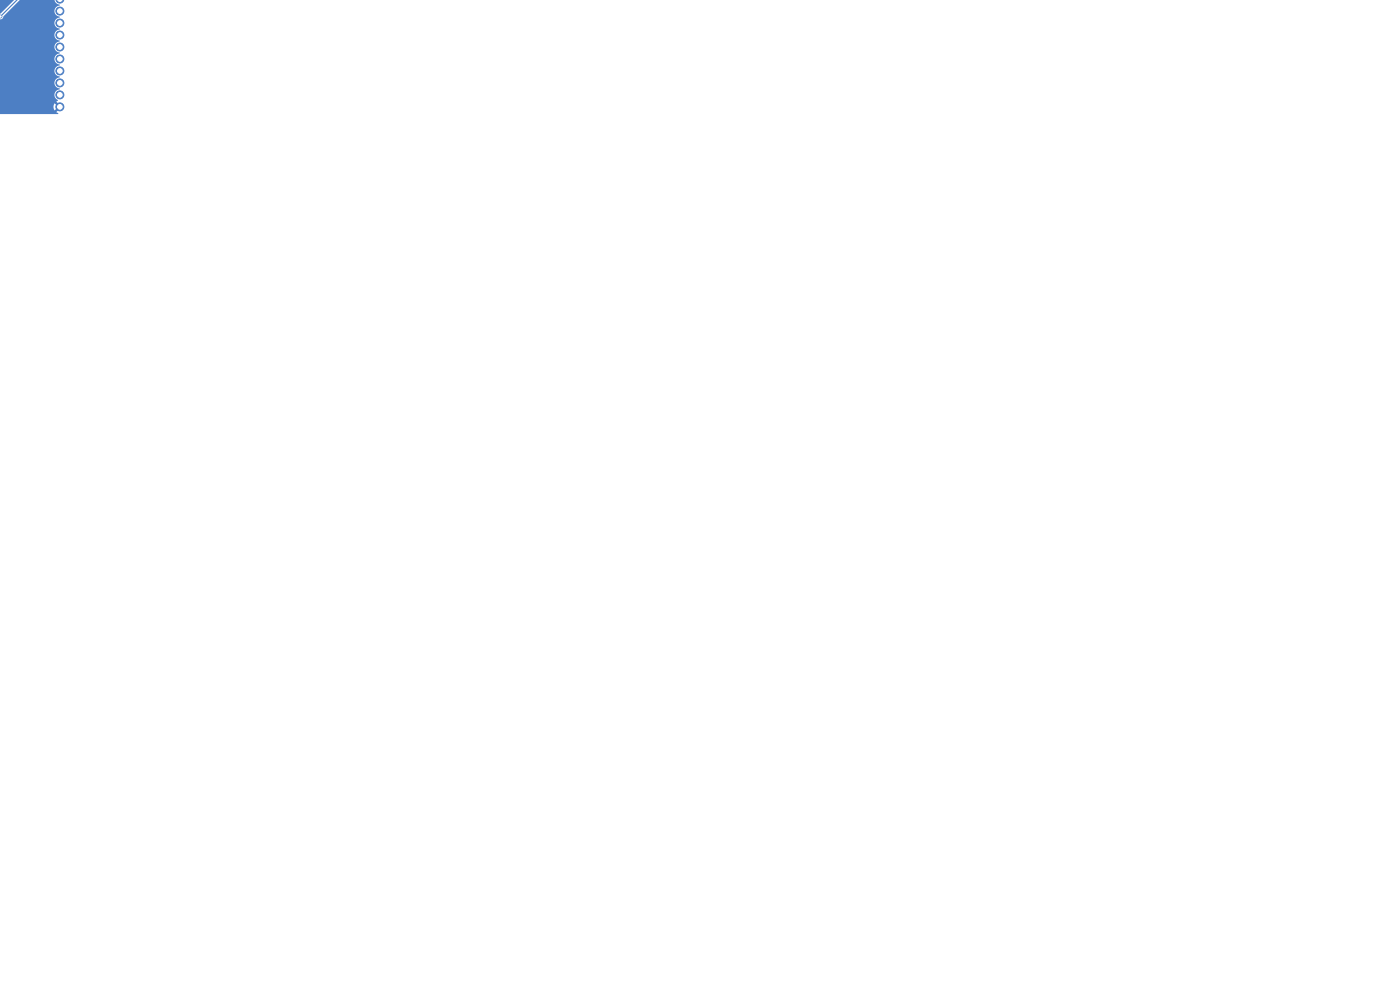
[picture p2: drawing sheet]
<svg xmlns="http://www.w3.org/2000/svg" width="297mm" height="210mm" viewBox="0 0 297 210" stroke-linecap="round" stroke-linejoin="round" font-family="sans-serif">
<g fill="#4d7fc4" stroke="#4d7fc4" stroke-width=".21">
<path d="M11.8 -.1h1.8a.86 .86 0 0 1-.9 .8 .86 .86 0 0 1-.9-.8z"/>
<path d="M-.1 3.2a.3 .3 0 0 1 .5 .3 .3 .3 0 0 1-.5 .3z"/>
<circle cx="12.7" cy="20.1" r=".85"/>
<circle cx="12.7" cy="22.7" r=".85"/>
<circle cx="12.7" cy="4.9" r=".85"/>
<circle cx="12.7" cy="7.4" r=".85"/>
<circle cx="12.7" cy="10" r=".85"/>
<circle cx="12.7" cy="12.5" r=".85"/>
<circle cx="12.7" cy="15" r=".85"/>
<circle cx="12.7" cy="17.6" r=".85"/>
<circle cx="12.7" cy="2.3" r=".85"/>
</g>
<path d="M3.7 0l-3.6 3.5" fill="none" stroke="#4d7fc4" stroke-width=".25"/>
<path d="M-.1 -.1h13.8h-3.4h2.4h-1.2h1.2h-1.2h1.2h-1.2h1.2h-1.2h1.2h-1.2h1.2h-1.2l.3 .7 .9 .4v.2a1.21 1.21 0 0 0-1.1 1.2 1.21 1.21 0 0 0 1.1 1.2v.1a1.21 1.21 0 0 0-1.1 1.2 1.21 1.21 0 0 0 1.1 1.2v.2a1.21 1.21 0 0 0-1.1 1.2 1.21 1.21 0 0 0 1.1 1.2v.1a1.21 1.21 0 0 0-1.1 1.2 1.21 1.21 0 0 0 1.1 1.2v.1a1.21 1.21 0 0 0-1.1 1.3 1.21 1.21 0 0 0 1.1 1.1v.2a1.21 1.21 0 0 0-1.1 1.2 1.21 1.21 0 0 0 1.1 1.2v.1a1.21 1.21 0 0 0-1.1 1.2 1.21 1.21 0 0 0 1.1 1.2v.2a1.22 1.22 0 0 0-1.1 1 1.22 1.22 0 0 0 .7 1.3l-.4 .3 .7 .6-.4 .3-.7-.5a1.34 1.34 0 0 0 .1 1.4l.6-.6 .4 .4-.7 .6 .5 .2-.1 .2h-12.4v-20.8v.6a.53 .53 0 0 0 .8-.5l8.2-3.6h.5h-1.2l-8.2 3-.1 .5z" fill="#4d7fc4"/>
<g fill="#fff" stroke="#fff" stroke-width=".21">
<path d="M12.2 -.1h1a.53 .53 0 0 1-.5 .4 .53 .53 0 0 1-.5-.4z"/>
<circle cx=".1" cy="3.5" r=".15"/>
<circle cx="12.7" cy="20.1" r=".5"/>
<circle cx="12.7" cy="22.7" r=".5"/>
<circle cx="12.7" cy="4.9" r=".5"/>
<circle cx="12.7" cy="7.4" r=".5"/>
<circle cx="12.7" cy="10" r=".5"/>
<circle cx="12.7" cy="12.5" r=".5"/>
<circle cx="12.7" cy="15" r=".5"/>
<circle cx="12.7" cy="17.6" r=".5"/>
<circle cx="12.7" cy="2.3" r=".5"/>
</g>
</svg>
